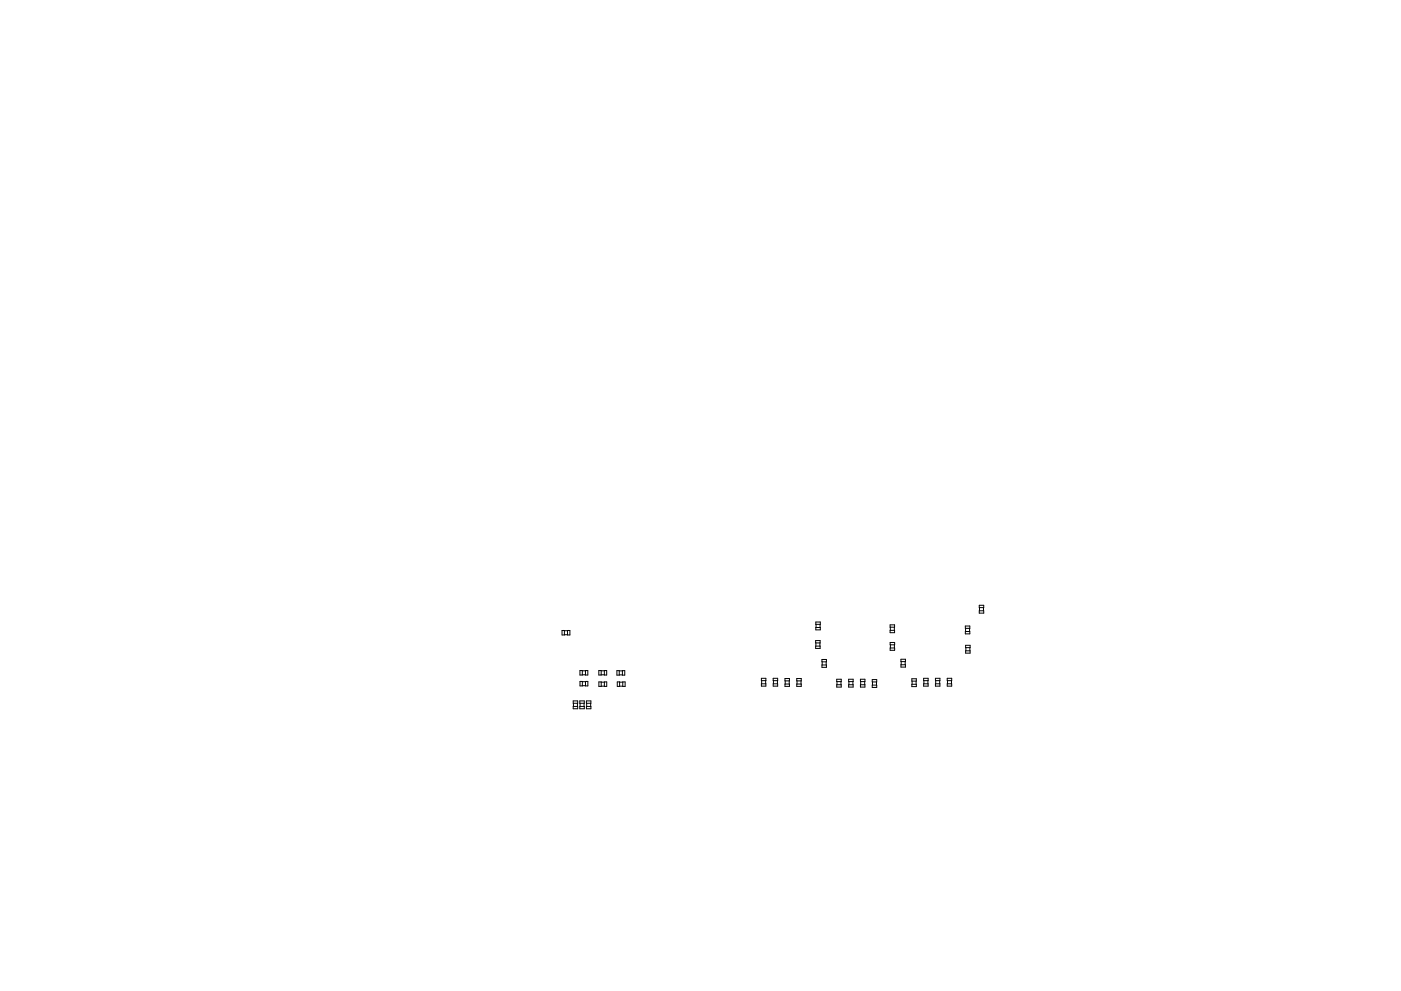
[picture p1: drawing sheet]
<svg xmlns="http://www.w3.org/2000/svg" width="297mm" height="210mm" viewBox="0 0 297 210" stroke-linecap="round" stroke-linejoin="round" font-family="sans-serif">
<g fill="none" stroke="#000" stroke-width=".21">
<path d="M119.2 133.8h.5v.9h-.5zM119.6 133.8h.8M119.6 134.7h.8M120.3 133.8h.5v.9h-.5zM173 132h.9v.5h-.9zM173 133.1h.9v.5h-.9zM173 136.4v.7M173 132.4v.8M173.9 132.4v.8M173.9 136.4h-1v-.5h1v1.7h-1v-.5h1M174.3 139.9h.9v.5h-.9zM188.7 132.6h1v.5h-1z"/>
<path d="M188.7 133.7h1v.5h-1zM188.7 136.3h1v.5h-1zM188.7 137.5h1v.5h-1zM188.8 133v.8M188.8 136.8v.7M189.6 133v.8M189.6 136.8v.7M191 139.9h1v.5h-1zM204.7 132.8h.9v.5h-.9zM204.7 134h.9v.5h-.9zM204.7 133.3v.7M204.7 136.9h1v.5h-1z"/>
<path d="M204.7 138.1h1v.5h-1zM204.8 137.4v.7M205.6 133.3v.7M205.6 137.4v.7M207.6 128.4h1v.5h-1zM207.6 129.6h1v.5h-1zM207.7 128.9v.7M208.5 128.9v.7M121.5 148.7h1v.5h-1zM121.5 149.9h1v.5h-1zM121.6 149.2v.7M122.4 149.2v.7"/>
<path d="M122.9 148.7h1v.5h-1zM122.9 149.9h1v.5h-1zM123 142.3h.5v.9h-.5zM123 144.6h.5v.9h-.5zM123 149.2v.7M123.4 142.3h.8M123.4 143.2h.8M123.4 145.5h.8M123.4 144.6h.8M123.8 149.2v.7M124.1 142.3h.5v.9h-.5zM124.1 144.6h.5v.9h-.5z"/>
<path d="M124.3 148.7h1v.5h-1zM124.3 149.9h1v.5h-1zM124.4 149.2v.7M125.2 149.2v.7M127 142.3h.5v.9h-.5zM127.4 142.3h.8M127.4 143.2h.8M127.4 144.7h.8M127.5 145.6v-.9h-.5v.9h1.6v-.9h-.5v.9M128.1 142.3h.5v.9h-.5zM130.8 142.3h.5v.9h-.5zM131.3 142.3h.7"/>
<path d="M131.3 143.2h.7M131.3 144.7h.8M131.4 145.6v-.9h-.5v.9h1.6v-.9h-.5v.9M132 142.3h.5v.9h-.5zM161.5 144.4v.7M162.4 144.4h-1v-.5h1v1.7h-1v-.5h1M163.9 145.1h1v.5h-1zM163.9 143.9h1v.5h-1zM164 144.4v.7M164.8 144.4v.7M166.4 145.1h1v.5h-1zM166.4 144h1v.5h-1z"/>
<path d="M166.5 144.4v.8M167.3 144.4v.8M168.9 145.1h1v.5h-1zM168.9 144h1v.5h-1zM169 144.4v.8M169.8 144.4v.8M174.3 141.1h.9v.5h-.9zM174.3 140.4v.7M175.2 140.4v.7M177.4 144.1h1v.5h-1zM177.4 145.3h1v.5h-1zM177.5 144.6v.7"/>
<path d="M178.3 144.6v.7M179.9 144.1h1v.5h-1zM179.9 145.3h1v.5h-1zM180 144.6v.7M180.8 144.6v.7M182.4 144.1h1v.5h-1zM182.4 145.3h1v.5h-1zM182.5 144.6v.7M183.3 144.6v.7M184.9 144.2h1v.5h-1zM184.9 145.4h1v.5h-1zM185 144.7v.7"/>
<path d="M185.8 144.7v.7M191 141h1v.5h-1zM191.1 140.3v.8M191.9 140.3v.8M193.3 144h1v.5h-1zM193.3 145.2h1v.5h-1zM193.4 144.5v.7M194.2 144.5v.7M195.9 144.4v.7M196.8 144.4h-1v-.5h1v1.7h-1v-.5h1M198.3 145.1h1v.5h-1zM198.3 143.9h1v.5h-1z"/>
<path d="M198.4 144.4v.7M199.2 144.4v.7M200.8 145.1h1v.5h-1zM200.8 143.9h1v.5h-1zM200.9 144.4v.7M201.7 144.4v.7"/>
</g>
</svg>
